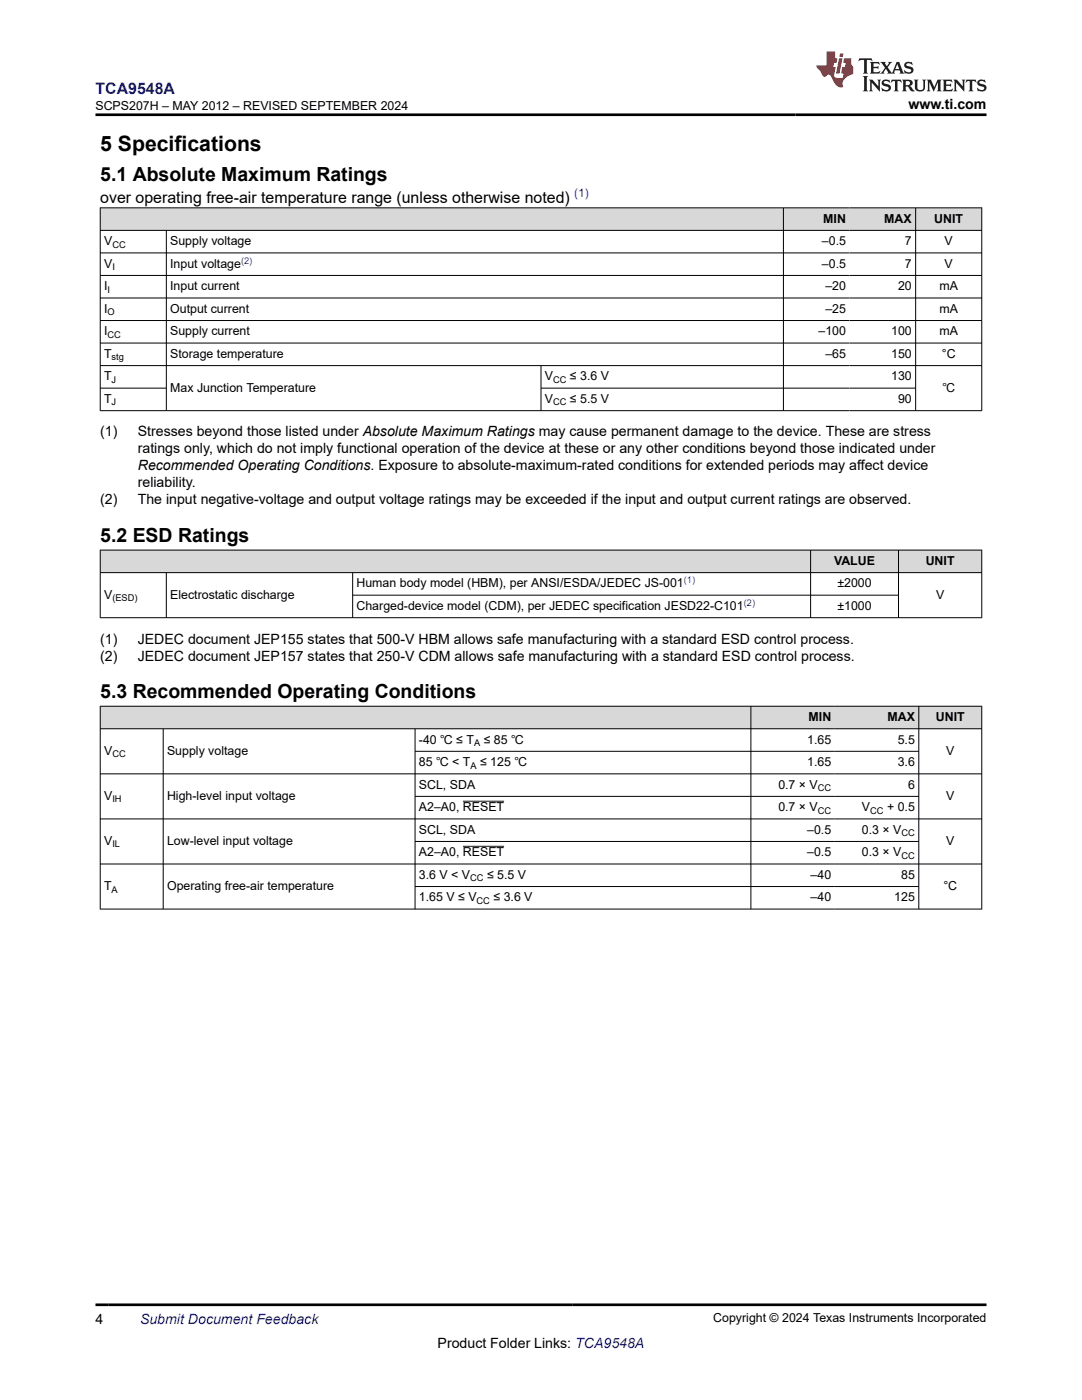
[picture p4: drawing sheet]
<svg xmlns="http://www.w3.org/2000/svg" width="216mm" height="279mm" viewBox="0 0 216 279" stroke-linecap="round" stroke-linejoin="round" font-family="sans-serif">
<defs><g id="words">
<text font-size="4.2" x="20" y="30.2">5 Specifications</text>
<g font-size="3.9">
<text x="20" y="36">5.1 Absolute Maximum Ratings</text>
<text x="20" y="108.2">5.2 ESD Ratings</text>
<text x="20" y="139.3">5.3 Recommended Operating Conditions</text>
</g>
<text font-size="3.2" fill="#00f" x="19" y="18.7">TCA9548A</text>
<text font-size="3.2" x="20" y="40.4">over operating free-air temperature range (unless otherwise noted)</text>
<g font-size="2.8">
<text x="181.3" y="21.8">www.ti.com</text>
<text x="20" y="87.1">(1)</text>
<text x="27.5" y="87.1">Stresses beyond those listed under Absolute Maximum Ratings may cause permanent damage to the device. These are stress</text>
<text x="27.5" y="90.5">ratings only, which do not imply functional operation of the device at these or any other conditions beyond those indicated under</text>
<text x="27.5" y="93.9">Recommended Operating Conditions. Exposure to absolute-maximum-rated conditions for extended periods may affect device</text>
<text x="20" y="100.7">(2)</text>
<text x="27.5" y="97.3">reliability.</text>
<text x="27.5" y="100.7">The input negative-voltage and output voltage ratings may be exceeded if the input and output current ratings are observed.</text>
<text x="20" y="128.4">(1)</text>
<text x="20" y="131.8">(2)</text>
<text x="27.5" y="128.4">JEDEC document JEP155 states that 500-V HBM allows safe manufacturing with a standard ESD control process.</text>
<text x="27.5" y="131.8">JEDEC document JEP157 states that 250-V CDM allows safe manufacturing with a standard ESD control process.</text>
<text x="19" y="264.2">4</text>
<text x="87.3" y="269">Product Folder Links: TCA9548A</text>
</g>
<text font-size="2.8" fill="#00f" x="27.9" y="264.2">Submit Document Feedback</text>
<g font-size="2.5">
<text x="19" y="21.9">SCPS207H – MAY 2012 – REVISED SEPTEMBER 2024</text>
<text x="164.3" y="44.4">MIN</text>
<text x="176.5" y="44.4">MAX</text>
<text x="186.4" y="44.4">UNIT</text>
<text x="20.8" y="48.9">V</text>
<text x="20.8" y="53.4">V</text>
<text x="34" y="48.9">Supply voltage</text>
<text x="34" y="53.4">Input voltage</text>
<text x="164" y="48.9">–0.5</text>
<text x="164" y="53.4">–0.5</text>
<text x="180.6" y="48.9">7</text>
<text x="180.6" y="53.4">7</text>
<text x="188.5" y="48.9">V</text>
<text x="188.5" y="53.4">V</text>
<text x="20.8" y="57.9">I</text>
<text x="34" y="57.9">Input current</text>
<text x="164.7" y="57.9">–20</text>
<text x="179.2" y="57.9">20</text>
<text x="187.5" y="57.9">mA</text>
<text x="20.8" y="62.4">I</text>
<text x="34" y="62.4">Output current</text>
<text x="164.7" y="62.4">–25</text>
<text x="187.5" y="62.4">mA</text>
<text x="20.8" y="66.9">I</text>
<text x="20.8" y="71.4">T</text>
<text x="34" y="66.9">Supply current</text>
<text x="34" y="71.4">Storage temperature</text>
<text x="163.3" y="66.9">–100</text>
<text x="164.7" y="71.4">–65</text>
<text x="177.8" y="66.9">100</text>
<text x="177.8" y="71.4">150</text>
<text x="187.5" y="66.9">mA</text>
<text x="187.9" y="71.4">°C</text>
<text x="20.8" y="75.9">T</text>
<text x="108.7" y="75.9">V</text>
<text x="113.7" y="75.9">≤ 3.6 V</text>
<text x="177.8" y="75.9">130</text>
<text x="20.8" y="80.4">T</text>
<text x="34" y="78.2">Max Junction Temperature</text>
<text x="108.7" y="80.4">V</text>
<text x="113.7" y="80.4">≤ 5.5 V</text>
<text x="179.2" y="80.4">90</text>
<text x="188" y="78.2">℃</text>
<text x="166.4" y="112.7">VALUE</text>
<text x="184.7" y="112.7">UNIT</text>
<text x="20.8" y="119.5">V</text>
<text x="34" y="119.5">Electrostatic discharge</text>
<text x="71.1" y="117.2">Human body model (HBM), per ANSI/ESDA/JEDEC JS-001</text>
<text x="167.1" y="117.2">±2000</text>
<text x="186.8" y="119.5">V</text>
<text x="71.1" y="121.7">Charged-device model (CDM), per JEDEC specification JESD22-C101</text>
<text x="167.1" y="121.7">±1000</text>
<text x="161.4" y="143.9">MIN</text>
<text x="177.1" y="143.9">MAX</text>
<text x="186.7" y="143.9">UNIT</text>
<text x="83.6" y="148.4">-40 ℃ ≤ T</text>
<text x="96.5" y="148.4">≤ 85 ℃</text>
<text x="161.1" y="148.4">1.65</text>
<text x="179.1" y="148.4">5.5</text>
<text x="20.8" y="150.7">V</text>
<text x="33.3" y="150.7">Supply voltage</text>
<text x="83.6" y="152.9">85 ℃ &lt; T</text>
<text x="95.8" y="152.9">≤ 125 ℃</text>
<text x="161.1" y="152.9">1.65</text>
<text x="179.1" y="152.9">3.6</text>
<text x="188.8" y="150.7">V</text>
<text x="20.8" y="159.6">V</text>
<text x="33.3" y="159.6">High-level input voltage</text>
<text x="83.6" y="157.4">SCL, SDA</text>
<text x="83.6" y="161.9">A2–A0, RESET</text>
<text x="155.3" y="157.4">0.7 × V</text>
<text x="155.3" y="161.9">0.7 × V</text>
<text x="172" y="161.9">V</text>
<text x="177" y="161.9">+ 0.5</text>
<text x="181.2" y="157.4">6</text>
<text x="188.8" y="159.6">V</text>
<text x="83.6" y="166.4">SCL, SDA</text>
<text x="161.1" y="166.4">–0.5</text>
<text x="172" y="166.4">0.3 × V</text>
<text x="20.8" y="168.6">V</text>
<text x="33.3" y="168.6">Low-level input voltage</text>
<text x="83.6" y="170.9">A2–A0, RESET</text>
<text x="161.1" y="170.9">–0.5</text>
<text x="172" y="170.9">0.3 × V</text>
<text x="188.8" y="168.6">V</text>
<text x="20.8" y="177.6">T</text>
<text x="33.3" y="177.6">Operating free-air temperature</text>
<text x="83.6" y="175.4">3.6 V &lt; V</text>
<text x="83.6" y="179.9">1.65 V ≤ V</text>
<text x="97.2" y="175.4">≤ 5.5 V</text>
<text x="98.5" y="179.9">≤ 3.6 V</text>
<text x="161.8" y="175.4">–40</text>
<text x="161.8" y="179.9">–40</text>
<text x="178.4" y="179.9">125</text>
<text x="179.8" y="175.4">85</text>
<text x="188.2" y="177.6">°C</text>
<text x="142.3" y="263.9">Copyright © 2024 Texas Instruments Incorporated</text>
</g>
<text font-size="2.4" fill="#00f" x="114.6" y="39.4">(1)</text>
<g font-size="1.9">
<text x="22.4" y="49.4">CC</text>
<text x="22.4" y="53.9">I</text>
<text x="21.5" y="58.4">I</text>
<text x="21.5" y="62.9">O</text>
<text x="21.5" y="67.4">CC</text>
<text x="22.3" y="71.9">stg</text>
<text x="22.3" y="76.4">J</text>
<text x="110.4" y="76.4">CC</text>
<text x="22.3" y="80.9">J</text>
<text x="110.4" y="80.9">CC</text>
<text x="22.4" y="120">(ESD)</text>
<text x="94.6" y="148.9">A</text>
<text x="22.4" y="151.1">CC</text>
<text x="93.9" y="153.4">A</text>
<text x="22.4" y="160.1">IH</text>
<text x="163.2" y="157.9">CC</text>
<text x="163.2" y="162.4">CC</text>
<text x="173.6" y="162.4">CC</text>
<text x="179.9" y="166.9">CC</text>
<text x="22.4" y="169.1">IL</text>
<text x="179.9" y="171.4">CC</text>
<text x="22.3" y="178.1">A</text>
<text x="93.8" y="175.9">CC</text>
<text x="95.1" y="180.4">CC</text>
</g>
<g font-size="1.9" fill="#00f">
<text x="48.1" y="52.6">(2)</text>
<text x="136.5" y="116.4">(1)</text>
<text x="148.4" y="120.9">(2)</text>
</g>
</g></defs>
<g fill="#d8d8d8">
<path d="M20 41.5h175.9v4.5h-175.9z" fill-rule="evenodd"/>
<path d="M20.1 41.5h136.2v4.4h-136.2z" fill-rule="evenodd"/>
<path d="M156.4 41.5h13.1v4.4h-13.1z" fill-rule="evenodd"/>
<path d="M169.5 41.5h13.1v4.4h-13.1z" fill-rule="evenodd"/>
<path d="M182.8 41.5h13v4.4h-13z" fill-rule="evenodd"/>
</g>
<g fill="none" stroke="#000" stroke-width=".2">
<path d="M19.9 41.5h176.1M19.9 46h176.1M19.9 50.5h176.1M19.9 55h176.1M19.9 59.5h176.1M20 41.4v40.6M33.2 46v36M156.3 41.4v40.6M182.7 41.4v40.6M195.9 41.4v40.6M19.9 64h176.1M19.9 68.5h176.1"/>
<path d="M19.9 73h176.1M19.9 77.5h13.4M107.9 77.5h74.9M107.9 73v9M19.9 82h176.1"/>
</g>
<g fill="#d8d8d8">
<path d="M20 109.8h175.9v4.5h-175.9z" fill-rule="evenodd"/>
<path d="M20.1 109.8h141.6v4.4h-141.6z" fill-rule="evenodd"/>
<path d="M161.8 109.8h17.4v4.4h-17.4z" fill-rule="evenodd"/>
<path d="M179.3 109.8h16.5v4.4h-16.5z" fill-rule="evenodd"/>
</g>
<path d="M19.9 109.8h176.1M19.9 114.3h176.1M20 109.7v13.6M33.2 114.3v9M70.4 114.3v9M70.4 118.8h108.9M161.7 109.7v13.6M179.3 109.7v13.6M195.9 109.7v13.6M19.9 123.3h176.1" fill="none" stroke="#000" stroke-width=".2"/>
<g fill="#d8d8d8">
<path d="M20 140.9h175.9v4.5h-175.9z" fill-rule="evenodd"/>
<path d="M20.1 141h129.7v4.4h-129.7z" fill-rule="evenodd"/>
<path d="M149.9 141h16.7v4.4h-16.7z" fill-rule="evenodd"/>
<path d="M166.6 141h16.7v4.4h-16.7z" fill-rule="evenodd"/>
<path d="M183.4 141h12.4v4.4h-12.4z" fill-rule="evenodd"/>
</g>
<g fill="none" stroke="#000" stroke-width=".2">
<path d="M19.9 140.9h176.1M19.9 145.4h176.1M19.9 154.4h176.1M20 140.9v40.6M32.6 145.4v36.1M82.8 145.4v36.1M82.8 149.9h100.6M82.8 158.9h100.6M92.4 159.9h8.2M149.8 140.9v40.6M183.3 140.9v40.6M195.9 140.9v40.6"/>
<path d="M19.9 163.4h176.1M19.9 172.4h176.1M82.8 167.9h100.6M82.8 176.9h100.6M92.4 168.9h8.2M19.9 181.4h176.1"/>
</g>
<path d="M171.5 11.6l-.2 .6 .5-.2h.6v.1v2.2l-.2 .4h1l-.2-.4v-2.2v-.1h.5l.6 .2-.2-.6zM173.6 12.4l.2 .3v1.6l-.2 .4h1.9l.1-.6a1.08 1.08 0 0 1-1.3 .2v-.7h.6l.4 .2v-.7l-.4 .2h-.6v-.5l.2-.2a1 1 0 0 1 1 .3l-.1-.5zM175.7 12.4l.9 1.1-1 1.2h.9l-.2-.2 .5-.8 .4 .8-.2 .2h1.6l-.2-.2 .2-.5h.9l.1 .5-.1 .2h.9l-.2-.4-.8-1.9h-.5l-.9 2.1-.9-1.1 .9-1h-.8l.2 .2-.4 .6-.4-.6 .2-.2zM179 12.8l.4 1h-.7zM180.7 12.5a.65 .65 0 0 0-.2 .7 .65 .65 0 0 0 .6 .5l.6 .1 .1 .3a.79 .79 0 0 1-.7 .4 .79 .79 0 0 1-.7-.5l.1 .7 .2-.1a.93 .93 0 0 0 1.1 0 .93 .93 0 0 0 .4-.9 1.46 1.46 0 0 0-1.2-.6l-.1-.3a1.09 1.09 0 0 1 1.2 .2l-.2-.6-.1 .1-.5-.2zM172.2 15.2l.2 .4v2.2l-.2 .4h1l-.2-.4v-2.2l.2-.4zM173.4 15.9l.2 .4v1.5l-.2 .4h.8l-.3-.4 .1-1.3 1.6 1.8v-2l.2-.4h-.7l.1 .2 .1 1.1-1.2-1.3zM176.2 16a.65 .65 0 0 0-.2 .8 .65 .65 0 0 0 .6 .4l.6 .2 .1 .2a.79 .79 0 0 1-.7 .4 .79 .79 0 0 1-.7-.5l.1 .7 .2-.1a.93 .93 0 0 0 1.1 .1 .93 .93 0 0 0 .4-1 1.46 1.46 0 0 0-1.2-.5l-.1-.4a1.09 1.09 0 0 1 1.2 .2l-.1-.6-.2 .1-.5-.1zM177.9 15.9l-.1 .6a.63 .63 0 0 1 .8-.3v1.6l-.3 .4h1l-.2-.4v-1.6a.66 .66 0 0 1 .8 .3l-.1-.6zM180 15.9l.2 .4v1.5l-.2 .4h1l-.2-.2-.1-.7h.5l.1 .2a.79 .79 0 0 0 1.2 .6l-1-.9a.61 .61 0 0 0 .6-.6 .61 .61 0 0 0-.5-.7zM180.8 16.2h.1a.47 .47 0 0 1 .5 .1 .47 .47 0 0 1 .1 .5l-.1 .1-.7 .1zM182.3 15.9l.2 .2a2.27 2.27 0 0 0 .4 2 1.04 1.04 0 0 0 1.7-.7v-1.3l.2-.2h-.8l.2 .4v1.1a.6 .6 0 0 1-.6 .6 .6 .6 0 0 1-.6-.6v-1.1l.3-.4zM184.9 15.9l.2 .4v1.5l-.2 .4h.8l-.3-.4v-1.4l.9 1.9 .9-1.9v1.4l-.3 .4h1l-.2-.4v-1.5l.2-.4h-.8l-.7 1.5-.6-1.5zM188.1 15.9l.2 .4v1.5l-.2 .4h1.9l.1-.6a1.09 1.09 0 0 1-1.3 .2v-.7h.6l.4 .2v-.6l-.4 .2h-.6v-.6l.2-.1a1.01 1.01 0 0 1 1 .3l-.1-.6zM190.2 15.9l.3 .4v1.5l-.3 .4h.8l-.2-.4v-1.3l1.6 1.8v-2l.2-.4h-.7l.2 .2v1.1l-1.2-1.3zM192.8 15.9l-.1 .6a.63 .63 0 0 1 .8-.3v1.6l-.3 .4h1l-.2-.4v-1.6a.66 .66 0 0 1 .8 .3l-.1-.6zM195.2 16a.65 .65 0 0 0-.2 .8 .65 .65 0 0 0 .6 .4l.6 .2 .2 .2a.79 .79 0 0 1-.7 .4 .79 .79 0 0 1-.7-.5l.1 .7 .2-.1a.93 .93 0 0 0 1 .1 .93 .93 0 0 0 .5-1 1.46 1.46 0 0 0-1.3-.5v-.4a1.09 1.09 0 0 1 1.2 .2l-.2-.6-.2 .1-.5-.1z" fill="#231f20"/>
<path d="M164.9 10.3v2.7h-2l.1 .4 .8 1a.95 .95 0 0 0 1 .9 .59 .59 0 0 1 .5-.4 .59 .59 0 0 1 .5 .3l.4 .8a1.59 1.59 0 0 0 2.1 1.4 1.61 1.61 0 0 1 1-2.3l1-.3-.1-1.5a1.59 1.59 0 0 1-.3-1.7h-1.5l-.2 .9h.6l-.2 .9h-.5l-.2 .9v.3l.4 .1-.1 .9h-.7a.73 .73 0 0 1-1-.7l.3-1.5h-.5l.1-.9h.5l.2-.9h-.5v-1.3zM167.4 11.6l-.6 3.1h.7l.6-3.1zM167.6 10.7l-.1 .6h.7l.1-.6z" fill="#ed1c24"/>
<path d="M19 22.9h177.8M19 260.4h177.8" fill="none" stroke="#000" stroke-width=".53"/>
<use href="#words"/>
</svg>
